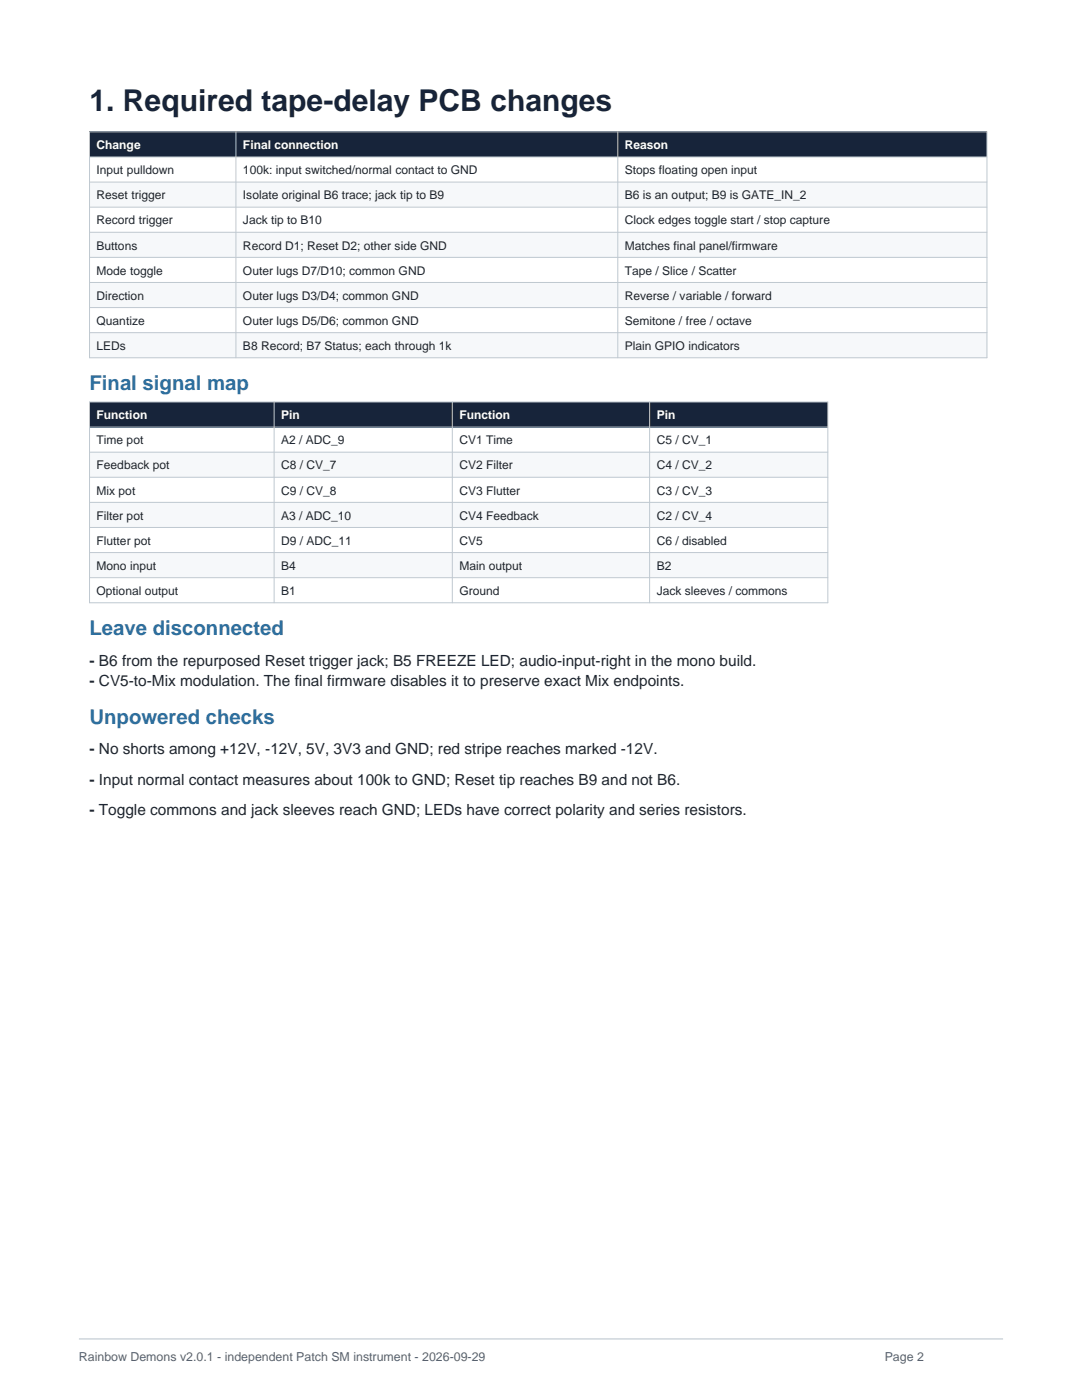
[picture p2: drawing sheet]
<svg xmlns="http://www.w3.org/2000/svg" width="216mm" height="279mm" viewBox="0 0 216 279" stroke-linecap="round" stroke-linejoin="round" font-family="sans-serif">
<defs><g id="words">
<text font-size="6" fill="#17243a" x="17.9" y="22.1">1. Required tape-delay PCB changes</text>
<g font-size="4.1" fill="#2e6f9e">
<text x="17.9" y="77.9">Final signal map</text>
<text x="17.9" y="126.8">Leave disconnected</text>
<text x="17.9" y="144.4">Unpowered checks</text>
</g>
<g font-size="3.1" fill="#20252b">
<text x="17.9" y="132.9">- B6 from the repurposed Reset trigger jack; B5 FREEZE LED; audio-input-right in the mono build.</text>
<text x="17.9" y="136.9">- CV5-to-Mix modulation. The final firmware disables it to preserve exact Mix endpoints.</text>
<text x="17.9" y="150.5">- No shorts among +12V, -12V, 5V, 3V3 and GND; red stripe reaches marked -12V.</text>
<text x="17.9" y="156.6">- Input normal contact measures about 100k to GND; Reset tip reaches B9 and not B6.</text>
<text x="17.9" y="162.7">- Toggle commons and jack sleeves reach GND; LEDs have correct polarity and series resistors.</text>
</g>
<g font-size="2.5" fill="#59636e">
<text x="15.7" y="271.5">Rainbow Demons v2.0.1 - independent Patch SM instrument - 2026-09-29</text>
<text x="176.5" y="271.5">Page 2</text>
</g>
<g font-size="2.4" fill="#fff">
<text x="19.3" y="29.8">Change</text>
<text x="48.5" y="29.8">Final connection</text>
<text x="124.7" y="29.8">Reason</text>
<text x="19.3" y="83.7">Function</text>
<text x="56.1" y="83.7">Pin</text>
<text x="91.7" y="83.7">Function</text>
<text x="131" y="83.7">Pin</text>
</g>
<g font-size="2.4" fill="#20252b">
<text x="19.3" y="34.8">Input pulldown</text>
<text x="48.5" y="34.8">100k: input switched/normal contact to GND</text>
<text x="124.7" y="34.8">Stops floating open input</text>
<text x="19.3" y="39.8">Reset trigger</text>
<text x="48.5" y="39.8">Isolate original B6 trace; jack tip to B9</text>
<text x="124.7" y="39.8">B6 is an output; B9 is GATE_IN_2</text>
<text x="19.3" y="44.8">Record trigger</text>
<text x="48.5" y="44.8">Jack tip to B10</text>
<text x="124.7" y="44.8">Clock edges toggle start / stop capture</text>
<text x="19.3" y="49.8">Buttons</text>
<text x="48.5" y="49.8">Record D1; Reset D2; other side GND</text>
<text x="124.7" y="49.8">Matches final panel/firmware</text>
<text x="19.3" y="54.8">Mode toggle</text>
<text x="19.3" y="59.8">Direction</text>
<text x="48.5" y="54.8">Outer lugs D7/D10; common GND</text>
<text x="48.5" y="59.8">Outer lugs D3/D4; common GND</text>
<text x="124.7" y="54.8">Tape / Slice / Scatter</text>
<text x="124.7" y="59.8">Reverse / variable / forward</text>
<text x="19.3" y="64.8">Quantize</text>
<text x="48.5" y="64.8">Outer lugs D5/D6; common GND</text>
<text x="124.7" y="64.8">Semitone / free / octave</text>
<text x="19.3" y="69.8">LEDs</text>
<text x="48.5" y="69.8">B8 Record; B7 Status; each through 1k</text>
<text x="124.7" y="69.8">Plain GPIO indicators</text>
<text x="19.3" y="88.7">Time pot</text>
<text x="56.1" y="88.7">A2 / ADC_9</text>
<text x="91.7" y="88.7">CV1 Time</text>
<text x="131" y="88.7">C5 / CV_1</text>
<text x="19.3" y="93.7">Feedback pot</text>
<text x="56.1" y="93.7">C8 / CV_7</text>
<text x="91.7" y="93.7">CV2 Filter</text>
<text x="131" y="93.7">C4 / CV_2</text>
<text x="19.3" y="98.7">Mix pot</text>
<text x="56.1" y="98.7">C9 / CV_8</text>
<text x="91.7" y="98.7">CV3 Flutter</text>
<text x="131" y="98.7">C3 / CV_3</text>
<text x="19.3" y="103.7">Filter pot</text>
<text x="56.1" y="103.7">A3 / ADC_10</text>
<text x="91.7" y="103.7">CV4 Feedback</text>
<text x="131" y="103.7">C2 / CV_4</text>
<text x="19.3" y="108.7">Flutter pot</text>
<text x="19.3" y="113.7">Mono input</text>
<text x="56.1" y="108.7">D9 / ADC_11</text>
<text x="56.1" y="113.7">B4</text>
<text x="91.7" y="108.7">CV5</text>
<text x="91.7" y="113.7">Main output</text>
<text x="131" y="108.7">C6 / disabled</text>
<text x="131" y="113.7">B2</text>
<text x="19.3" y="118.7">Optional output</text>
<text x="56.1" y="118.7">B1</text>
<text x="91.7" y="118.7">Ground</text>
<text x="131" y="118.7">Jack sleeves / commons</text>
</g>
</g></defs>
<path d="M15.7 267.2h184.5" fill="none" stroke="#d6dce1" stroke-width=".35"/>
<path d="M17.9 31.3h179v5h-179z" fill-rule="evenodd" fill="#fff"/>
<path d="M17.9 36.3h179v5h-179z" fill-rule="evenodd" fill="#f6f8fa"/>
<path d="M17.9 41.3h179v5.1h-179z" fill-rule="evenodd" fill="#fff"/>
<path d="M17.9 46.4h179v5h-179z" fill-rule="evenodd" fill="#f6f8fa"/>
<path d="M17.9 51.4h179v5h-179z" fill-rule="evenodd" fill="#fff"/>
<path d="M17.9 56.4h179v5h-179z" fill-rule="evenodd" fill="#f6f8fa"/>
<path d="M17.9 61.4h179v5h-179z" fill-rule="evenodd" fill="#fff"/>
<path d="M17.9 66.4h179v5h-179z" fill-rule="evenodd" fill="#f6f8fa"/>
<path d="M17.9 26.3h179v5h-179z" fill-rule="evenodd" fill="#17243a"/>
<path d="M17.9 26.3h179v45.1h-179zM17.9 31.3h179M17.9 36.3h179M47.1 26.3v45.1M123.3 26.3v45.1M17.9 41.3h179M17.9 46.4h179M17.9 51.4h179M17.9 56.4h179M17.9 61.4h179M17.9 66.4h179" fill="none" stroke="#bfc8d0" stroke-width=".2"/>
<path d="M17.9 85.2h147.3v5h-147.3z" fill-rule="evenodd" fill="#fff"/>
<path d="M17.9 90.2h147.3v5h-147.3z" fill-rule="evenodd" fill="#f6f8fa"/>
<path d="M17.9 95.2h147.3v5.1h-147.3z" fill-rule="evenodd" fill="#fff"/>
<path d="M17.9 100.3h147.3v5h-147.3z" fill-rule="evenodd" fill="#f6f8fa"/>
<path d="M17.9 105.3h147.3v5h-147.3z" fill-rule="evenodd" fill="#fff"/>
<path d="M17.9 110.3h147.3v5h-147.3z" fill-rule="evenodd" fill="#f6f8fa"/>
<path d="M17.9 115.3h147.3v5h-147.3z" fill-rule="evenodd" fill="#fff"/>
<path d="M17.9 80.2h147.3v5h-147.3z" fill-rule="evenodd" fill="#17243a"/>
<path d="M17.9 80.2h147.3v40.1h-147.3zM17.9 85.2h147.3M17.9 90.2h147.3M17.9 95.2h147.3M54.7 80.2v40.1M90.3 80.2v40.1M129.6 80.2v40.1M17.9 100.3h147.3M17.9 105.3h147.3M17.9 110.3h147.3M17.9 115.3h147.3" fill="none" stroke="#bfc8d0" stroke-width=".2"/>
<use href="#words"/>
</svg>
